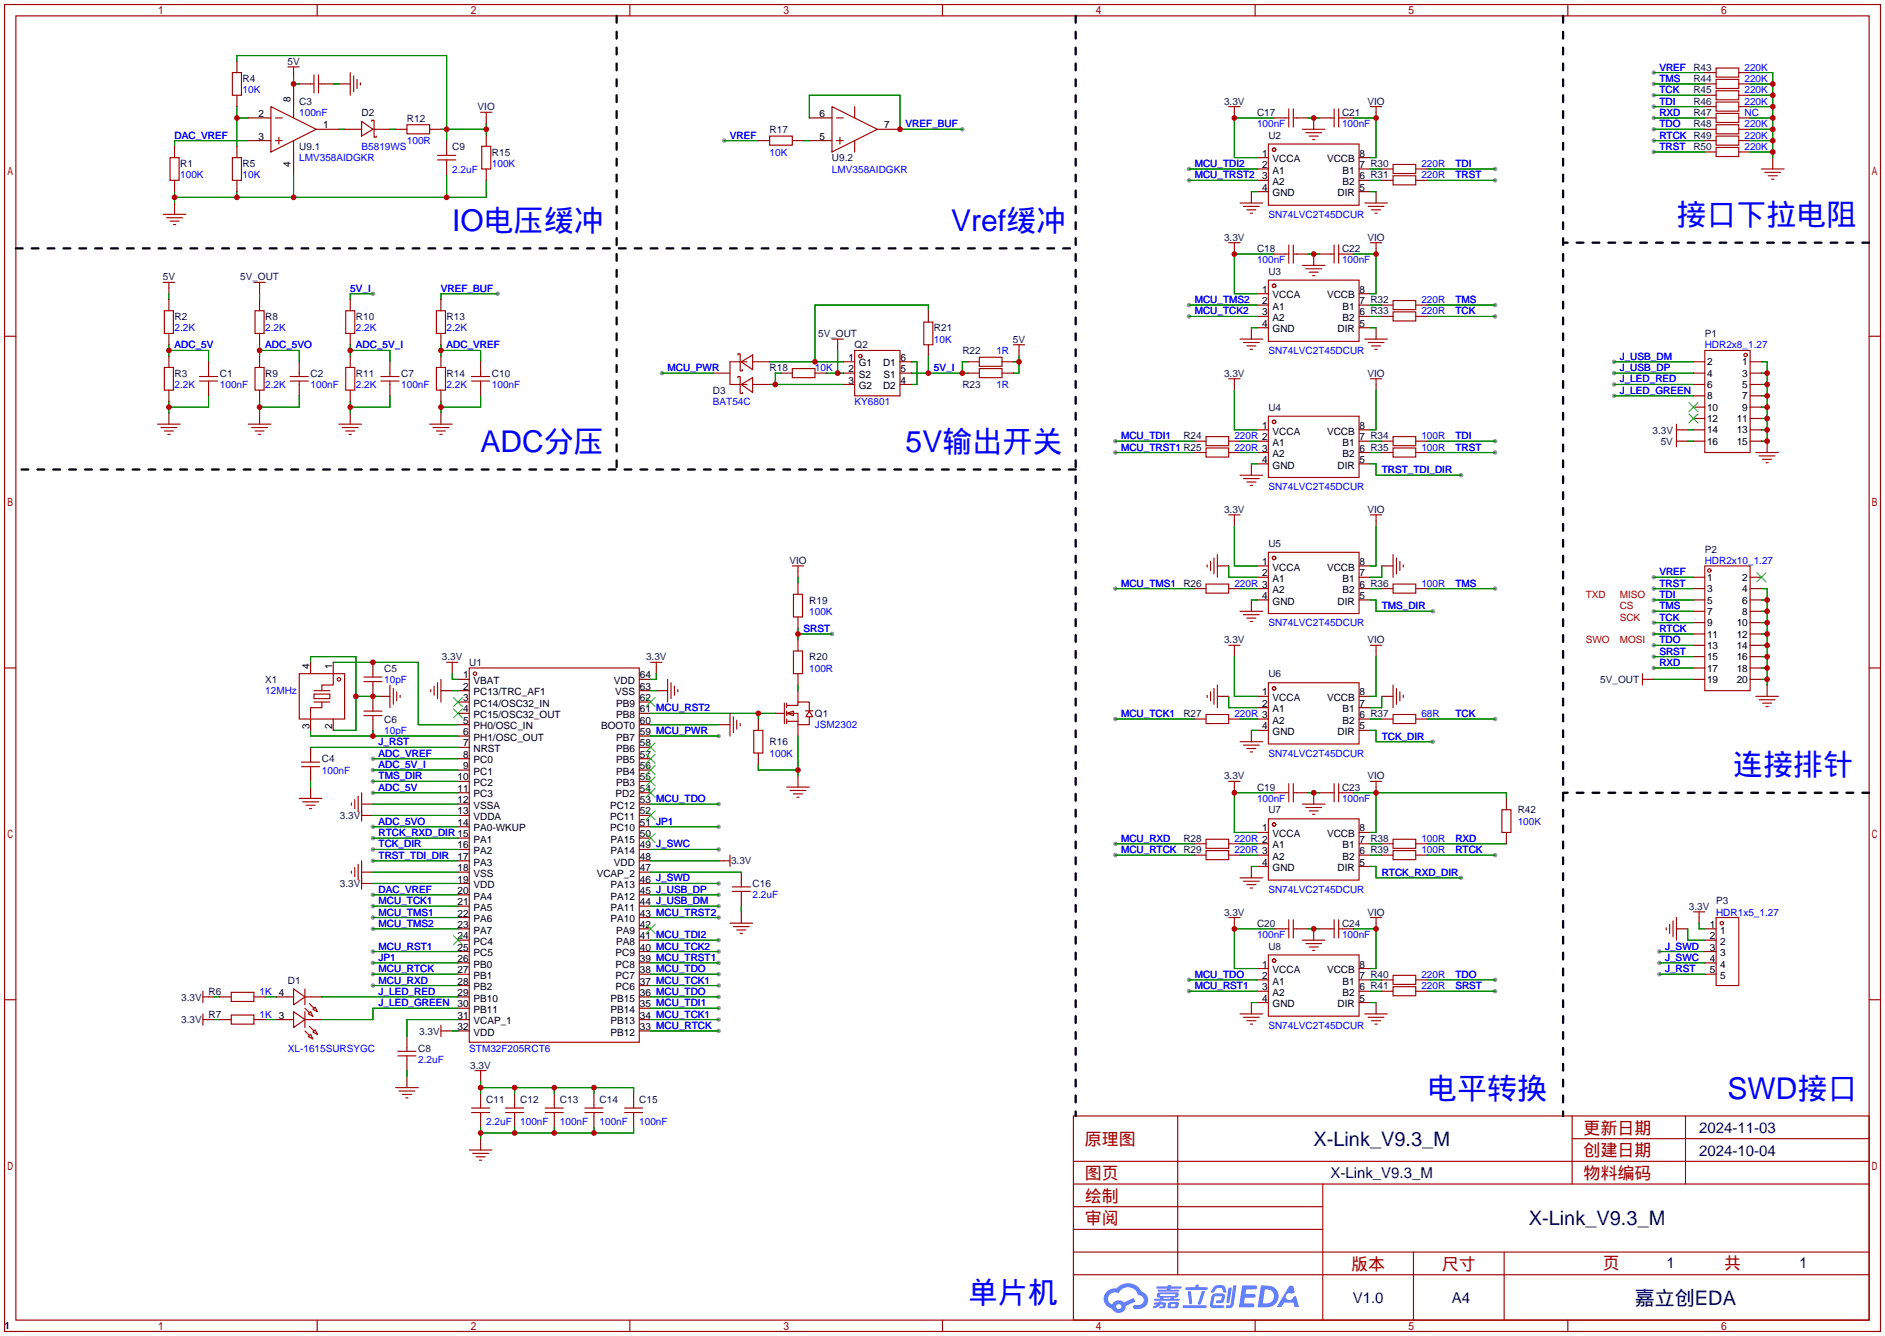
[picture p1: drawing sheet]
<svg xmlns="http://www.w3.org/2000/svg" width="422mm" height="299mm" viewBox="0 0 422 299" stroke-linecap="round" stroke-linejoin="round" font-family="sans-serif">
<defs><g id="words">
<g font-size="6.7" fill="#00f">
<text x="101.3" y="51.7">IO电压缓冲</text>
<text x="213.1" y="51.7">Vref缓冲</text>
<text x="375.7" y="50.5">接口下拉电阻</text>
<text x="107.7" y="101.3">ADC分压</text>
<text x="202.9" y="101.3">5V输出开关</text>
<text x="388.4" y="173.7">连接排针</text>
<text x="319.8" y="246.1">电平转换</text>
<text x="387.1" y="246.1">SWD接口</text>
<text x="216.9" y="291.8">单片机</text>
</g>
<g font-size="4.5" fill="#000080">
<text x="294.3" y="256.7">X-Link_V9.3_M</text>
<text x="342.6" y="274.4">X-Link_V9.3_M</text>
<text x="366.4" y="292.2">嘉立创EDA</text>
</g>
<g font-size="3.8" fill="#a00000">
<text x="243.1" y="256.4">原理图</text>
<text x="354.8" y="253.9">更新日期</text>
<text x="354.8" y="259">创建日期</text>
<text x="243.1" y="269.1">绘制</text>
<text x="243.1" y="264">图页</text>
<text x="354.8" y="264">物料编码</text>
<text x="243.1" y="274.2">审阅</text>
<text x="302.8" y="284.4">版本</text>
<text x="323.1" y="284.4">尺寸</text>
<text x="359.2" y="284.1">页</text>
<text x="386.3" y="284.1">共</text>
</g>
<g font-size="3.4" fill="#000080">
<text x="380.7" y="253.7">2024-11-03</text>
<text x="298.1" y="263.9">X-Link_V9.3_M</text>
<text x="380.7" y="258.8">2024-10-04</text>
<text x="373.5" y="283.9">1</text>
<text x="403.2" y="283.9">1</text>
<text x="303.1" y="291.8">V1.0</text>
<text x="325.3" y="291.8">A4</text>
</g>
<g font-size="2.2" fill="#000080">
<text x="64.4" y="14.5">5V</text>
<text x="379.5" y="15.8">R43</text>
<text x="54.4" y="18.3">R4</text>
<text x="67.1" y="23.4">C3</text>
<text x="274.3" y="23.4">3.3V</text>
<text x="306.4" y="23.4">VIO</text>
<text x="379.5" y="18.3">R44</text>
<text x="379.5" y="20.9">R45</text>
<text x="379.5" y="23.4">R46</text>
<text x="81" y="26">D2</text>
<text x="91.2" y="27.2">R12</text>
<text x="107" y="24.7">VIO</text>
<text x="172.5" y="29.8">R17</text>
<text x="281.7" y="26">C17</text>
<text x="300.7" y="26">C21</text>
<text x="379.5" y="26">R47</text>
<text x="379.5" y="28.5">R48</text>
<text x="67.1" y="33.6">U9.1</text>
<text x="101.3" y="33.6">C9</text>
<text x="110.2" y="34.9">R15</text>
<text x="284.2" y="31">U2</text>
<text x="379.5" y="33.6">R50</text>
<text x="40.4" y="37.4">R1</text>
<text x="54.4" y="37.4">R5</text>
<text x="186.4" y="36.1">U9.2</text>
<text x="274.3" y="53.9">3.3V</text>
<text x="306.4" y="53.9">VIO</text>
<text x="281.7" y="56.4">C18</text>
<text x="300.7" y="56.4">C22</text>
<text x="36.5" y="62.8">5V</text>
<text x="53.8" y="62.8">5V_OUT</text>
<text x="284.2" y="61.5">U3</text>
<text x="39.1" y="71.7">R2</text>
<text x="59.4" y="71.7">R8</text>
<text x="79.8" y="71.7">R10</text>
<text x="100.1" y="71.7">R13</text>
<text x="183.3" y="75.5">5V_OUT</text>
<text x="209.3" y="74.2">R21</text>
<text x="227" y="76.8">5V</text>
<text x="382" y="75.5">P1</text>
<text x="172.5" y="83.1">R18</text>
<text x="191.5" y="78">Q2</text>
<text x="215.6" y="79.3">R22</text>
<text x="39.1" y="84.4">R3</text>
<text x="49.3" y="84.4">C1</text>
<text x="59.4" y="84.4">R9</text>
<text x="69.6" y="84.4">C2</text>
<text x="79.8" y="84.4">R11</text>
<text x="89.9" y="84.4">C7</text>
<text x="100.1" y="84.4">R14</text>
<text x="110.2" y="84.4">C10</text>
<text x="159.8" y="88.2">D3</text>
<text x="215.6" y="86.9">R23</text>
<text x="274.3" y="84.4">3.3V</text>
<text x="306.4" y="84.4">VIO</text>
<text x="284.2" y="92">U4</text>
<text x="265.2" y="98.4">R24</text>
<text x="370.3" y="97.1">3.3V</text>
<text x="372.1" y="99.6">5V</text>
<text x="274.3" y="114.9">3.3V</text>
<text x="306.4" y="114.9">VIO</text>
<text x="284.2" y="122.5">U5</text>
<text x="382" y="123.8">P2</text>
<text x="176.9" y="126.3">VIO</text>
<text x="265.2" y="131.4">R26</text>
<text x="181.4" y="135.2">R19</text>
<text x="99" y="147.9">3.3V</text>
<text x="105.2" y="149.2">U1</text>
<text x="144.8" y="147.9">3.3V</text>
<text x="181.4" y="147.9">R20</text>
<text x="274.3" y="144.1">3.3V</text>
<text x="306.4" y="144.1">VIO</text>
<text x="59.4" y="153">X1</text>
<text x="86.1" y="150.4">C5</text>
<text x="284.2" y="151.7">U6</text>
<text x="358.6" y="153">5V_OUT</text>
<text x="86.1" y="161.9">C6</text>
<text x="182.6" y="160.6">Q1</text>
<text x="265.2" y="160.6">R27</text>
<text x="172.5" y="166.9">R16</text>
<text x="72.1" y="170.7">C4</text>
<text x="274.3" y="174.6">3.3V</text>
<text x="281.7" y="177.1">C19</text>
<text x="300.7" y="177.1">C23</text>
<text x="306.4" y="174.6">VIO</text>
<text x="76.2" y="183.4">3.3V</text>
<text x="284.2" y="182.2">U7</text>
<text x="340.1" y="182.2">R42</text>
<text x="265.2" y="188.5">R28</text>
<text x="163.8" y="193.6">3.3V</text>
<text x="76.2" y="198.7">3.3V</text>
<text x="168.7" y="198.7">C16</text>
<text x="378.4" y="203.8">3.3V</text>
<text x="384.6" y="202.5">P3</text>
<text x="274.3" y="205">3.3V</text>
<text x="281.7" y="207.6">C20</text>
<text x="300.7" y="207.6">C24</text>
<text x="306.4" y="205">VIO</text>
<text x="284.2" y="212.7">U8</text>
<text x="64.5" y="220.3">D1</text>
<text x="40.6" y="224.1">3.3V</text>
<text x="46.7" y="222.8">R6</text>
<text x="46.7" y="227.9">R7</text>
<text x="40.6" y="229.2">3.3V</text>
<text x="94" y="231.7">3.3V</text>
<text x="93.7" y="235.5">C8</text>
<text x="105.4" y="239.3">3.3V</text>
<text x="109" y="246.9">C11</text>
<text x="116.6" y="246.9">C12</text>
<text x="125.5" y="246.9">C13</text>
<text x="134.4" y="246.9">C14</text>
<text x="143.3" y="246.9">C15</text>
<text x="1" y="297.7">1</text>
</g>
<g font-size="2.2" fill="#00f">
<text x="371.9" y="15.8">VREF</text>
<text x="390.9" y="15.8">220K</text>
<text x="54.4" y="20.9">10K</text>
<text x="371.9" y="18.3">TMS</text>
<text x="371.9" y="20.9">TCK</text>
<text x="371.9" y="23.4">TDI</text>
<text x="390.9" y="18.3">220K</text>
<text x="390.9" y="20.9">220K</text>
<text x="390.9" y="23.4">220K</text>
<text x="67.1" y="26">100nF</text>
<text x="202.9" y="28.5">VREF_BUF</text>
<text x="281.7" y="28.5">100nF</text>
<text x="300.7" y="28.5">100nF</text>
<text x="371.9" y="26">RXD</text>
<text x="371.9" y="28.5">TDO</text>
<text x="390.9" y="26">NC</text>
<text x="390.9" y="28.5">220K</text>
<text x="39.1" y="31">DAC_VREF</text>
<text x="81" y="33.6">B5819WS</text>
<text x="91.2" y="32.3">100R</text>
<text x="163.6" y="31">VREF</text>
<text x="172.5" y="34.9">10K</text>
<text x="371.9" y="31">RTCK R49</text>
<text x="371.9" y="33.6">TRST</text>
<text x="390.9" y="31">220K</text>
<text x="390.9" y="33.6">220K</text>
<text x="40.4" y="39.9">100K</text>
<text x="54.4" y="39.9">10K</text>
<text x="67.1" y="36.1">LMV358AIDGKR</text>
<text x="101.3" y="38.7">2.2uF</text>
<text x="110.2" y="37.4">100K</text>
<text x="186.4" y="38.7">LMV358AIDGKR</text>
<text x="267.7" y="37.4">MCU_TDI2</text>
<text x="267.7" y="39.9">MCU_TRST2</text>
<text x="318.5" y="39.9">220R</text>
<text x="318.5" y="37.4">220R</text>
<text x="326.1" y="37.4">TDI</text>
<text x="326.1" y="39.9">TRST</text>
<text x="284.2" y="48.8">SN74LVC2T45DCUR</text>
<text x="281.7" y="59">100nF</text>
<text x="300.7" y="59">100nF</text>
<text x="78.5" y="65.3">5V_I</text>
<text x="98.8" y="65.3">VREF_BUF</text>
<text x="267.7" y="67.9">MCU_TMS2</text>
<text x="267.7" y="70.4">MCU_TCK2</text>
<text x="318.5" y="70.4">220R</text>
<text x="318.5" y="67.9">220R</text>
<text x="326.1" y="67.9">TMS</text>
<text x="326.1" y="70.4">TCK</text>
<text x="39.1" y="74.2">2.2K</text>
<text x="59.4" y="74.2">2.2K</text>
<text x="79.8" y="74.2">2.2K</text>
<text x="100.1" y="74.2">2.2K</text>
<text x="209.3" y="76.8">10K</text>
<text x="39.1" y="78">ADC_5V</text>
<text x="59.4" y="78">ADC_5VO</text>
<text x="79.8" y="78">ADC_5V_I</text>
<text x="100.1" y="78">ADC_VREF</text>
<text x="149.6" y="83.1">MCU_PWR</text>
<text x="182.6" y="83.1">10K</text>
<text x="209.3" y="83.1">5V_I</text>
<text x="223.3" y="79.3">1R</text>
<text x="284.2" y="79.3">SN74LVC2T45DCUR</text>
<text x="363" y="80.6">J_USB_DM</text>
<text x="363" y="83.1">J_USB_DP</text>
<text x="382" y="78">HDR2x8_1.27</text>
<text x="39.1" y="86.9">2.2K</text>
<text x="49.3" y="86.9">100nF</text>
<text x="59.4" y="86.9">2.2K</text>
<text x="69.6" y="86.9">100nF</text>
<text x="79.8" y="86.9">2.2K</text>
<text x="89.9" y="86.9">100nF</text>
<text x="100.1" y="86.9">2.2K</text>
<text x="110.2" y="86.9">100nF</text>
<text x="223.3" y="86.9">1R</text>
<text x="363" y="85.7">J_LED_RED</text>
<text x="363" y="88.2">J_LED_GREEN</text>
<text x="159.8" y="90.7">BAT54C</text>
<text x="191.5" y="90.7">KY6801</text>
<text x="251.2" y="98.4">MCU_TDI1</text>
<text x="251.2" y="100.9">MCU_TRST1 R25</text>
<text x="276.6" y="98.4">220R 2</text>
<text x="276.6" y="100.9">220R 3</text>
<text x="318.5" y="100.9">100R</text>
<text x="318.5" y="98.4">100R</text>
<text x="326.1" y="98.4">TDI</text>
<text x="326.1" y="100.9">TRST</text>
<text x="309.6" y="106">TRST_TDI_DIR</text>
<text x="284.2" y="109.8">SN74LVC2T45DCUR</text>
<text x="251.2" y="131.4">MCU_TMS1</text>
<text x="276.6" y="131.4">220R 3</text>
<text x="318.5" y="131.4">100R</text>
<text x="326.1" y="131.4">TMS</text>
<text x="371.9" y="128.8">VREF</text>
<text x="371.9" y="131.4">TRST</text>
<text x="382" y="126.3">HDR2x10_1.27</text>
<text x="181.4" y="137.7">100K</text>
<text x="309.6" y="136.5">TMS_DIR</text>
<text x="371.9" y="133.9">TDI</text>
<text x="371.9" y="136.5">TMS</text>
<text x="180.1" y="141.5">SRST</text>
<text x="284.2" y="140.3">SN74LVC2T45DCUR</text>
<text x="371.9" y="139">TCK</text>
<text x="371.9" y="141.5">RTCK</text>
<text x="371.9" y="144.1">TDO</text>
<text x="371.9" y="146.6">SRST</text>
<text x="371.9" y="149.2">RXD</text>
<text x="59.4" y="155.5">12MHz</text>
<text x="86.1" y="153">10pF</text>
<text x="181.4" y="150.4">100R</text>
<text x="251.2" y="160.6">MCU_TCK1</text>
<text x="276.6" y="160.6">220R 3</text>
<text x="318.5" y="160.6">68R</text>
<text x="326.1" y="160.6">TCK</text>
<text x="84.8" y="166.9">J_RST</text>
<text x="86.1" y="164.4">10pF</text>
<text x="182.6" y="163.1">JSM2302</text>
<text x="309.6" y="165.7">TCK_DIR</text>
<text x="72.1" y="173.3">100nF</text>
<text x="84.8" y="172">ADC_5V_I</text>
<text x="84.8" y="169.5">ADC_VREF</text>
<text x="172.5" y="169.5">100K</text>
<text x="284.2" y="169.5">SN74LVC2T45DCUR</text>
<text x="84.8" y="177.1">ADC_5V</text>
<text x="84.8" y="174.6">TMS_DIR</text>
<text x="281.7" y="179.6">100nF</text>
<text x="300.7" y="179.6">100nF</text>
<text x="84.8" y="184.7">ADC_5VO</text>
<text x="340.1" y="184.7">100K</text>
<text x="84.8" y="189.8">TCK_DIR</text>
<text x="84.8" y="187.3">RTCK_RXD_DIR 15</text>
<text x="251.2" y="188.5">MCU_RXD</text>
<text x="251.2" y="191.1">MCU_RTCK R29</text>
<text x="276.6" y="188.5">220R 2</text>
<text x="276.6" y="191.1">220R 3</text>
<text x="318.5" y="191.1">100R</text>
<text x="318.5" y="188.5">100R</text>
<text x="326.1" y="188.5">RXD</text>
<text x="326.1" y="191.1">RTCK</text>
<text x="84.8" y="192.3">TRST_TDI_DIR</text>
<text x="309.6" y="196.1">RTCK_RXD_DIR</text>
<text x="84.8" y="202.5">MCU_TCK1</text>
<text x="84.8" y="200">DAC_VREF</text>
<text x="168.7" y="201.2">2.2uF</text>
<text x="284.2" y="200">SN74LVC2T45DCUR</text>
<text x="84.8" y="207.6">MCU_TMS2</text>
<text x="84.8" y="205">MCU_TMS1</text>
<text x="384.6" y="205">HDR1x5_1.27</text>
<text x="84.8" y="215.2">JP1</text>
<text x="84.8" y="212.7">MCU_RST1</text>
<text x="281.7" y="210.1">100nF</text>
<text x="300.7" y="210.1">100nF</text>
<text x="373.1" y="212.7">J_SWD</text>
<text x="373.1" y="215.2">J_SWC</text>
<text x="84.8" y="220.3">MCU_RXD</text>
<text x="84.8" y="217.7">MCU_RTCK</text>
<text x="267.7" y="219">MCU_TDO</text>
<text x="267.7" y="221.5">MCU_RST1</text>
<text x="318.5" y="221.5">220R</text>
<text x="318.5" y="219">220R</text>
<text x="326.1" y="219">TDO</text>
<text x="326.1" y="221.5">SRST</text>
<text x="373.1" y="217.7">J_RST</text>
<text x="58.2" y="222.8">1K</text>
<text x="58.2" y="227.9">1K</text>
<text x="84.8" y="225.4">J_LED_GREEN</text>
<text x="84.8" y="222.8">J_LED_RED</text>
<text x="284.2" y="230.4">SN74LVC2T45DCUR</text>
<text x="64.5" y="235.5">XL-1615SURSYGC</text>
<text x="93.7" y="238.1">2.2uF</text>
<text x="105.2" y="235.5">STM32F205RCT6</text>
<text x="109" y="252">2.2uF</text>
<text x="116.6" y="252">100nF</text>
<text x="125.5" y="252">100nF</text>
<text x="134.4" y="252">100nF</text>
<text x="143.3" y="252">100nF</text>
</g>
<g font-size="2.2">
<text x="65.1" y="22.8" transform="rotate(-90 65.1 22.8)">8</text>
<text x="57.9" y="26.2">2</text>
<text x="72.4" y="28.7">1</text>
<text x="183.7" y="26.2">6</text>
<text x="198.1" y="28.7">7</text>
<text x="57.9" y="31.3">3</text>
<text x="183.7" y="31.3">5</text>
<text x="282.9" y="35.1">1</text>
<text x="304.7" y="35.1">8</text>
<text x="65.1" y="37.3" transform="rotate(-90 65.1 37.3)">4</text>
<text x="282.9" y="37.6">2</text>
<text x="282.9" y="40.2">3</text>
<text x="285.2" y="36.4">VCCA</text>
<text x="285.2" y="38.9">A1</text>
<text x="285.2" y="41.4">A2</text>
<text x="297.4" y="36.4">VCCB</text>
<text x="300.9" y="41.4">B2</text>
<text x="300.9" y="38.9">B1</text>
<text x="304.7" y="40.2">6 R31</text>
<text x="304.7" y="37.6">7 R30</text>
<text x="282.9" y="42.7">4</text>
<text x="285.2" y="44">GND</text>
<text x="299.7" y="44">DIR</text>
<text x="304.7" y="42.7">5</text>
<text x="282.9" y="65.6">1</text>
<text x="304.7" y="65.6">8</text>
<text x="282.9" y="68.1">2</text>
<text x="282.9" y="70.7">3</text>
<text x="285.2" y="66.8">VCCA</text>
<text x="285.2" y="69.4">A1</text>
<text x="285.2" y="71.9">A2</text>
<text x="297.4" y="66.8">VCCB</text>
<text x="300.9" y="71.9">B2</text>
<text x="300.9" y="69.4">B1</text>
<text x="304.7" y="70.7">6 R33</text>
<text x="304.7" y="68.1">7 R32</text>
<text x="282.9" y="73.2">4</text>
<text x="285.2" y="74.5">GND</text>
<text x="299.7" y="74.5">DIR</text>
<text x="304.7" y="73.2">5</text>
<text x="190.1" y="80.8">1</text>
<text x="190.1" y="83.4">2</text>
<text x="192.5" y="82.1">G1</text>
<text x="197.9" y="82.1">D1</text>
<text x="201.8" y="83.4">5</text>
<text x="201.8" y="80.8">6</text>
<text x="382.5" y="81.8">2</text>
<text x="390.4" y="81.8">1</text>
<text x="190.1" y="85.9">3</text>
<text x="192.5" y="84.6">S2</text>
<text x="192.5" y="87.2">G2</text>
<text x="197.9" y="87.2">D2</text>
<text x="198" y="84.6">S1</text>
<text x="201.8" y="85.9">4</text>
<text x="382.5" y="84.4">4</text>
<text x="382.5" y="86.9">6</text>
<text x="382.5" y="89.4">8</text>
<text x="390.4" y="84.4">3</text>
<text x="390.4" y="86.9">5</text>
<text x="390.4" y="89.4">7</text>
<text x="382.5" y="92">10</text>
<text x="382.5" y="94.5">12</text>
<text x="389.2" y="94.5">11</text>
<text x="390.4" y="92">9</text>
<text x="282.9" y="96.1">1</text>
<text x="285.2" y="97.3">VCCA</text>
<text x="285.2" y="99.9">A1</text>
<text x="297.4" y="97.3">VCCB</text>
<text x="300.9" y="99.9">B1</text>
<text x="304.7" y="101.1">6 R35</text>
<text x="304.7" y="98.6">7 R34</text>
<text x="304.7" y="96.1">8</text>
<text x="382.5" y="97.1">14</text>
<text x="382.5" y="99.6">16</text>
<text x="389.2" y="97.1">13</text>
<text x="389.2" y="99.6">15</text>
<text x="282.9" y="103.7">4</text>
<text x="285.2" y="102.4">A2</text>
<text x="285.2" y="104.9">GND</text>
<text x="299.7" y="104.9">DIR</text>
<text x="300.9" y="102.4">B2</text>
<text x="304.7" y="103.7">5</text>
<text x="282.9" y="126.5">1</text>
<text x="282.9" y="129.1">2</text>
<text x="285.2" y="127.8">VCCA</text>
<text x="285.2" y="130.3">A1</text>
<text x="297.4" y="127.8">VCCB</text>
<text x="300.9" y="130.3">B1</text>
<text x="304.7" y="131.6">6 R36</text>
<text x="304.7" y="129.1">7</text>
<text x="304.7" y="126.5">8</text>
<text x="382.5" y="130.1">1</text>
<text x="390.4" y="130.1">2</text>
<text x="282.9" y="134.2">4</text>
<text x="285.2" y="132.9">A2</text>
<text x="285.2" y="135.4">GND</text>
<text x="299.7" y="135.4">DIR</text>
<text x="300.9" y="132.9">B2</text>
<text x="304.7" y="134.2">5</text>
<text x="382.5" y="132.6">3</text>
<text x="382.5" y="135.2">5</text>
<text x="382.5" y="137.7">7</text>
<text x="390.4" y="132.6">4</text>
<text x="390.4" y="135.2">6</text>
<text x="390.4" y="137.7">8</text>
<text x="382.5" y="140.2">9</text>
<text x="382.5" y="142.8">11</text>
<text x="389.2" y="140.2">10</text>
<text x="389.2" y="142.8">12</text>
<text x="69.4" y="149.9" transform="rotate(-90 69.4 149.9)">4</text>
<text x="74.5" y="149.9" transform="rotate(-90 74.5 149.9)">1</text>
<text x="382.5" y="145.3">13</text>
<text x="382.5" y="147.9">15</text>
<text x="389.2" y="145.3">14</text>
<text x="389.2" y="147.9">16</text>
<text x="103.8" y="151.9">1</text>
<text x="103.8" y="154.5">2</text>
<text x="106.1" y="153.2">VBAT</text>
<text x="106.1" y="155.7">PC13/TRC_AF1</text>
<text x="137.6" y="153.2">VDD</text>
<text x="137.8" y="155.7">VSS</text>
<text x="143.4" y="154.5">63</text>
<text x="143.4" y="151.9">64</text>
<text x="282.9" y="155.7">1</text>
<text x="304.7" y="155.7">8</text>
<text x="382.5" y="150.4">17</text>
<text x="382.5" y="152.9">19</text>
<text x="389.2" y="150.4">18</text>
<text x="389.2" y="152.9">20</text>
<text x="103.8" y="157">3</text>
<text x="103.8" y="159.6">4</text>
<text x="106.1" y="158.3">PC14/OSC32_IN</text>
<text x="106.1" y="160.8">PC15/OSC32_OUT</text>
<text x="138.1" y="160.8">PB8</text>
<text x="138.1" y="158.3">PB9</text>
<text x="143.4" y="159.6">61 MCU_RST2</text>
<text x="143.4" y="157">62</text>
<text x="282.9" y="158.3">2</text>
<text x="285.2" y="157">VCCA</text>
<text x="285.2" y="159.6">A1</text>
<text x="297.4" y="157">VCCB</text>
<text x="300.9" y="159.6">B1</text>
<text x="304.7" y="160.8">6 R37</text>
<text x="304.7" y="158.3">7</text>
<text x="69.4" y="163.3" transform="rotate(-90 69.4 163.3)">3</text>
<text x="74.5" y="163.3" transform="rotate(-90 74.5 163.3)">2</text>
<text x="103.8" y="162.1">5</text>
<text x="103.8" y="164.6">6</text>
<text x="103.8" y="167.2">7</text>
<text x="106.1" y="163.4">PH0/OSC_IN</text>
<text x="106.1" y="165.9">PH1/OSC_OUT</text>
<text x="134.7" y="163.4">BOOT0</text>
<text x="138.1" y="165.9">PB7</text>
<text x="143.4" y="167.2">58</text>
<text x="143.4" y="164.6">59 MCU_PWR</text>
<text x="143.4" y="162.1">60</text>
<text x="282.9" y="163.4">4</text>
<text x="285.2" y="162.1">A2</text>
<text x="285.2" y="164.6">GND</text>
<text x="299.7" y="164.6">DIR</text>
<text x="300.9" y="162.1">B2</text>
<text x="304.7" y="163.4">5</text>
<text x="103.8" y="169.7">8</text>
<text x="103.8" y="172.3">9</text>
<text x="106.1" y="168.4">NRST</text>
<text x="106.1" y="171">PC0</text>
<text x="106.1" y="173.5">PC1</text>
<text x="138.1" y="173.5">PB4</text>
<text x="138.1" y="171">PB5</text>
<text x="138.1" y="168.4">PB6</text>
<text x="143.4" y="172.3">56</text>
<text x="143.4" y="169.7">57</text>
<text x="102.5" y="174.8">10</text>
<text x="102.5" y="177.3">11</text>
<text x="102.5" y="179.9">12</text>
<text x="106.1" y="176.1">PC2</text>
<text x="106.1" y="178.6">PC3</text>
<text x="138" y="178.6">PD2</text>
<text x="138.1" y="176.1">PB3</text>
<text x="143.4" y="179.9">53 MCU_TDO</text>
<text x="143.4" y="177.3">54</text>
<text x="143.4" y="174.8">55</text>
<text x="102.5" y="182.4">13</text>
<text x="102.5" y="185">14</text>
<text x="106.1" y="181.1">VSSA</text>
<text x="106.1" y="183.7">VDDA</text>
<text x="136.7" y="183.7">PC11</text>
<text x="136.7" y="181.1">PC12</text>
<text x="143.4" y="185">51 JP1</text>
<text x="143.4" y="182.4">52</text>
<text x="102.5" y="190">16</text>
<text x="106.1" y="186.2">PA0-WKUP</text>
<text x="106.1" y="188.8">PA1</text>
<text x="106.1" y="191.3">PA2</text>
<text x="136.7" y="186.2">PC10</text>
<text x="136.8" y="191.3">PA14</text>
<text x="136.8" y="188.8">PA15</text>
<text x="143.4" y="190">49 J_SWC</text>
<text x="143.4" y="187.5">50</text>
<text x="282.9" y="186.2">1</text>
<text x="285.2" y="187.5">VCCA</text>
<text x="285.2" y="190">A1</text>
<text x="297.4" y="187.5">VCCB</text>
<text x="300.9" y="190">B1</text>
<text x="304.7" y="191.3">6 R39</text>
<text x="304.7" y="188.8">7 R38</text>
<text x="304.7" y="186.2">8</text>
<text x="102.5" y="192.6">17</text>
<text x="102.5" y="195.1">18</text>
<text x="102.5" y="197.7">19</text>
<text x="106.1" y="193.8">PA3</text>
<text x="106.1" y="196.4">VSS</text>
<text x="133.7" y="196.4">VCAP_2</text>
<text x="137.6" y="193.8">VDD</text>
<text x="143.4" y="197.7">46 J_SWD</text>
<text x="143.4" y="195.1">47</text>
<text x="143.4" y="192.6">48</text>
<text x="282.9" y="193.8">4</text>
<text x="285.2" y="192.6">A2</text>
<text x="285.2" y="195.1">GND</text>
<text x="299.7" y="195.1">DIR</text>
<text x="300.9" y="192.6">B2</text>
<text x="304.7" y="193.8">5</text>
<text x="102.5" y="200.2">20</text>
<text x="102.5" y="202.7">21</text>
<text x="106.1" y="198.9">VDD</text>
<text x="106.1" y="201.5">PA4</text>
<text x="136.8" y="201.5">PA12</text>
<text x="136.8" y="198.9">PA13</text>
<text x="143.4" y="202.7">44 J_USB_DM</text>
<text x="143.4" y="200.2">45 J_USB_DP</text>
<text x="102.5" y="205.3">22</text>
<text x="102.5" y="207.8">23</text>
<text x="106.1" y="204">PA5</text>
<text x="106.1" y="206.5">PA6</text>
<text x="106.1" y="209.1">PA7</text>
<text x="136.8" y="206.5">PA10</text>
<text x="136.8" y="204">PA11</text>
<text x="138.1" y="209.1">PA9</text>
<text x="143.4" y="207.8">42</text>
<text x="143.4" y="205.3">43 MCU_TRST2</text>
<text x="383.2" y="207.8">1</text>
<text x="385.5" y="209.1">1</text>
<text x="102.5" y="210.4">24</text>
<text x="102.5" y="212.9">25</text>
<text x="102.5" y="215.4">26</text>
<text x="106.1" y="211.6">PC4</text>
<text x="106.1" y="214.2">PC5</text>
<text x="138" y="214.2">PC9</text>
<text x="138.1" y="211.6">PA8</text>
<text x="143.4" y="215.4">39 MCU_TRST1</text>
<text x="143.4" y="212.9">40 MCU_TCK2</text>
<text x="143.4" y="210.4">41 MCU_TDI2</text>
<text x="383.2" y="210.4">2</text>
<text x="383.2" y="212.9">3</text>
<text x="383.2" y="215.4">4</text>
<text x="385.5" y="211.6">2</text>
<text x="385.5" y="214.2">3</text>
<text x="102.5" y="218">27</text>
<text x="102.5" y="220.5">28</text>
<text x="106.1" y="216.7">PB0</text>
<text x="106.1" y="219.2">PB1</text>
<text x="106.1" y="221.8">PB2</text>
<text x="138" y="221.8">PC6</text>
<text x="138" y="219.2">PC7</text>
<text x="138" y="216.7">PC8</text>
<text x="143.4" y="220.5">37 MCU_TCK1</text>
<text x="143.4" y="218">38 MCU_TDO</text>
<text x="282.9" y="216.7">1</text>
<text x="282.9" y="219.2">2</text>
<text x="282.9" y="221.8">3</text>
<text x="285.2" y="218">VCCA</text>
<text x="285.2" y="220.5">A1</text>
<text x="297.4" y="218">VCCB</text>
<text x="300.9" y="220.5">B1</text>
<text x="304.7" y="221.8">6 R41</text>
<text x="304.7" y="219.2">7 R40</text>
<text x="304.7" y="216.7">8</text>
<text x="383.2" y="218">5</text>
<text x="385.5" y="216.7">4</text>
<text x="385.5" y="219.2">5</text>
<text x="62.5" y="223.1">4</text>
<text x="102.5" y="223.1">29</text>
<text x="102.5" y="225.6">30</text>
<text x="106.1" y="224.3">PB10</text>
<text x="106.1" y="226.9">PB11</text>
<text x="136.8" y="226.9">PB14</text>
<text x="136.8" y="224.3">PB15</text>
<text x="143.4" y="225.6">35 MCU_TDI1</text>
<text x="143.4" y="223.1">36 MCU_TDO</text>
<text x="282.9" y="224.3">4</text>
<text x="285.2" y="223.1">A2</text>
<text x="285.2" y="225.6">GND</text>
<text x="299.7" y="225.6">DIR</text>
<text x="300.9" y="223.1">B2</text>
<text x="304.7" y="224.3">5</text>
<text x="62.5" y="228.1">3</text>
<text x="102.5" y="228.1">31</text>
<text x="102.5" y="230.7">32</text>
<text x="106.1" y="229.4">VCAP_1</text>
<text x="106.1" y="231.9">VDD</text>
<text x="136.8" y="231.9">PB12</text>
<text x="136.8" y="229.4">PB13</text>
<text x="143.4" y="230.7">33 MCU_RTCK</text>
<text x="143.4" y="228.1">34 MCU_TCK1</text>
</g>
<g font-size="2.2" fill="#900">
<text x="355.3" y="133.9">TXD</text>
<text x="363" y="136.5">CS</text>
<text x="363" y="133.9">MISO</text>
<text x="363" y="139">SCK</text>
<text x="355.3" y="144.1">SWO</text>
<text x="363" y="144.1">MOSI</text>
</g>
</g></defs>
<g fill="#999">
<circle cx="335" cy="37.8" r=".51"/>
<circle cx="335" cy="40.4" r=".51"/>
<circle cx="266.4" cy="37.8" r=".51"/>
<circle cx="266.4" cy="40.4" r=".51"/>
<circle cx="335" cy="68.3" r=".51"/>
<circle cx="335" cy="70.9" r=".51"/>
<circle cx="266.4" cy="68.3" r=".51"/>
<circle cx="266.4" cy="70.9" r=".51"/>
<circle cx="335" cy="98.8" r=".51"/>
<circle cx="335" cy="101.3" r=".51"/>
<circle cx="327.4" cy="106.4" r=".51"/>
<circle cx="335" cy="131.8" r=".51"/>
<circle cx="321.1" cy="136.9" r=".51"/>
<circle cx="249.9" cy="98.8" r=".51"/>
<circle cx="249.9" cy="101.3" r=".51"/>
<circle cx="249.9" cy="131.8" r=".51"/>
<circle cx="335" cy="161" r=".51"/>
<circle cx="321.1" cy="166.1" r=".51"/>
<circle cx="249.9" cy="161" r=".51"/>
<circle cx="327.4" cy="196.6" r=".51"/>
<circle cx="249.9" cy="189" r=".51"/>
<circle cx="249.9" cy="191.5" r=".51"/>
<circle cx="335" cy="219.5" r=".51"/>
<circle cx="335" cy="222" r=".51"/>
<circle cx="266.4" cy="219.5" r=".51"/>
<circle cx="266.4" cy="222" r=".51"/>
<circle cx="161" cy="230.9" r=".51"/>
<circle cx="161" cy="228.3" r=".51"/>
<circle cx="161" cy="225.8" r=".51"/>
<circle cx="161" cy="223.3" r=".51"/>
<circle cx="161" cy="220.7" r=".51"/>
<circle cx="161" cy="218.2" r=".51"/>
<circle cx="161" cy="215.6" r=".51"/>
<circle cx="161" cy="213.1" r=".51"/>
<circle cx="161" cy="205.5" r=".51"/>
<circle cx="161" cy="202.9" r=".51"/>
<circle cx="161" cy="200.4" r=".51"/>
<circle cx="161" cy="197.9" r=".51"/>
<circle cx="161" cy="164.8" r=".51"/>
<circle cx="161" cy="180.1" r=".51"/>
<circle cx="161" cy="185.2" r=".51"/>
<circle cx="161" cy="190.2" r=".51"/>
<circle cx="161" cy="210.6" r=".51"/>
<circle cx="83.6" cy="220.7" r=".51"/>
<circle cx="83.6" cy="218.2" r=".51"/>
<circle cx="83.6" cy="215.6" r=".51"/>
<circle cx="83.6" cy="208" r=".51"/>
<circle cx="83.6" cy="205.5" r=".51"/>
<circle cx="83.6" cy="202.9" r=".51"/>
<circle cx="83.6" cy="200.4" r=".51"/>
<circle cx="83.6" cy="192.8" r=".51"/>
<circle cx="83.6" cy="190.2" r=".51"/>
<circle cx="83.6" cy="187.7" r=".51"/>
<circle cx="83.6" cy="185.2" r=".51"/>
<circle cx="83.6" cy="177.5" r=".51"/>
<circle cx="83.6" cy="175" r=".51"/>
<circle cx="83.6" cy="172.5" r=".51"/>
<circle cx="83.6" cy="169.9" r=".51"/>
<circle cx="83.6" cy="213.1" r=".51"/>
<circle cx="162.3" cy="31.5" r=".51"/>
<circle cx="215.6" cy="29" r=".51"/>
<circle cx="83.6" cy="65.8" r=".51"/>
<circle cx="111.5" cy="65.8" r=".51"/>
<circle cx="148.3" cy="83.6" r=".51"/>
<circle cx="186.4" cy="142" r=".51"/>
<circle cx="370.6" cy="16.3" r=".51"/>
<circle cx="370.6" cy="18.8" r=".51"/>
<circle cx="370.6" cy="21.3" r=".51"/>
<circle cx="370.6" cy="23.9" r=".51"/>
<circle cx="370.6" cy="26.4" r=".51"/>
<circle cx="370.6" cy="29" r=".51"/>
<circle cx="370.6" cy="31.5" r=".51"/>
<circle cx="370.6" cy="34" r=".51"/>
<circle cx="335" cy="191.5" r=".51"/>
<circle cx="371.9" cy="213.1" r=".51"/>
<circle cx="371.9" cy="215.6" r=".51"/>
<circle cx="371.9" cy="218.2" r=".51"/>
<circle cx="370.6" cy="129.3" r=".51"/>
<circle cx="370.6" cy="131.8" r=".51"/>
<circle cx="370.6" cy="134.4" r=".51"/>
<circle cx="370.6" cy="136.9" r=".51"/>
<circle cx="370.6" cy="139.4" r=".51"/>
<circle cx="370.6" cy="142" r=".51"/>
<circle cx="370.6" cy="144.5" r=".51"/>
<circle cx="370.6" cy="147.1" r=".51"/>
<circle cx="370.6" cy="149.6" r=".51"/>
<circle cx="361.7" cy="86.1" r=".51"/>
<circle cx="361.7" cy="88.6" r=".51"/>
<circle cx="361.7" cy="81" r=".51"/>
<circle cx="361.7" cy="83.6" r=".51"/>
</g>
<g fill="none" stroke="#a10000" stroke-width=".25">
<path d="M1 1h420.4v297.2h-420.4zM3.6 3.6h415.2v292.1h-415.2zM71.1 1v2.6M141.1 1v2.6M211.2 1v2.6M281.3 1v2.6M351.3 1v2.6M1 75.3h2.6M418.8 75.3h2.6M1 149.6h2.6M418.8 149.6h2.6M1 223.9h2.6"/>
<path d="M418.8 223.9h2.6M240.5 249.9h178.3v45.8h-178.3zM263.9 249.9v35.6M352.3 249.9v15.3M352.3 255h66.5M377.7 249.9v15.3M240.5 270.3h55.9M240.5 265.2h178.3M240.5 275.3h55.9M240.5 260.1h178.3M296.4 265.2v30.5M71.1 295.7v2.5"/>
<path d="M141.1 295.7v2.5M211.2 295.7v2.5M240.5 285.5h178.3M240.5 280.4h178.3M281.3 295.7v2.5M316.7 280.4v15.3M337.1 280.4v15.3M351.3 295.7v2.5"/>
</g>
<g fill="#5487ff">
<path d="M278.4 287.9h2.6a.48 .48 0 0 1 .7 .4 .48 .48 0 0 1-.7 .5h-1.8l-.1 1h1.9a.43 .43 0 0 1 .4 .5 .43 .43 0 0 1-.5 .3h-1.9l-.2 1.3h1.6a.45 .45 0 0 1 .6 .2 .45 .45 0 0 1-.1 .6l-3.3 .1z"/>
<path d="M288.9 288h.9l.4 1.4-.8 .4a.84 .84 0 0 0-1.2 .2 .84 .84 0 0 0 .3 1.2 .84 .84 0 0 0 1.2-.4l.1-.3 .6-.3 .7 2.5h-1l-.3-1h-2l-.6 1h-1.1z"/>
<path d="M275.3 288.4h.7l-.5 3.2a.36 .36 0 0 1-.3 .3 .36 .36 0 0 1-.4-.4z"/>
<path d="M276.4 287.9h.7l-.6 4.3a1.13 1.13 0 0 1-1.8 .6l.2-.4 .7-.1 .2-.2z"/>
<path d="M272.1 288.2l.6-.4h1a.77 .77 0 0 1 .8 .6l.3 .9-.1 .2h-.6l-.2-.9-.3-.1h-.9l-.7 1-.7-.1z"/>
<path d="M271.6 290l.6-.3h1.7a.81 .81 0 0 1 .6 .5 .81 .81 0 0 1-.1 .9 .81 .81 0 0 1-.9 .8h-.7a.32 .32 0 0 1-.3-.4 .32 .32 0 0 1 .4-.3h.7l.2-.9-1.6 .1-.4 1.9h2.2a.32 .32 0 0 1 .3 .4 .32 .32 0 0 1-.4 .3l-2.2-.1-.5-.3-.1-.5z"/>
<path d="M265.1 292.3h5a.33 .33 0 0 1 .3 .4 .33 .33 0 0 1-.4 .3h-4.8l-.2-.2z"/>
<path d="M269.3 289.1h.8l-.7 2a.98 .98 0 0 1-.7 1.1l-.3-.3z"/>
<path d="M266.2 289.2h.7l.3 2.6a.34 .34 0 0 1-.3 .3 .34 .34 0 0 1-.4-.2z"/>
<path d="M265.7 288.3h2.1l.3-.6h.5l-.1 .6h1.8a.32 .32 0 0 1 .4 .3 .32 .32 0 0 1-.4 .3h-4.5l-.2-.1z"/>
<path d="M258.7 291.7h.9l.1-.2h.6v.2h.8l.2 .2-.2 .9-1.3 .2v-.4h.7l.1-.4a.68 .68 0 0 0-1 .4l-1.1 .4-.2-.4 1-.4h-.7z"/>
<path d="M259.2 288.1h2.4l.1-.3h.7v.3h2.1l.3 .3-.3 .2h-2.2v.3h1.8l.2 .2-.2 .2h-4.6v-.4h2v-.3h-2.2l-.2-.1z"/>
<path d="M282.6 287.9l-.8 4.9h1.7a2.5 2.5 0 0 0 3-2.5 2.5 2.5 0 0 0-3.1-2.4zM283.4 288.8a1.65 1.65 0 0 1 2.1 1.6 1.65 1.65 0 0 1-2.2 1.5h-.3z"/>
<path d="M259.4 289.7l-.2 .7 .7 .2 .1 .3h-1.3l.1 .4h5.3l.3-.2-.2-.2h-1.2l.2-.3a.7 .7 0 0 0 .8-.2 .7 .7 0 0 0 0-.9h-4.2zM260 289.9l3.4 .1-.2 .2h-3.2zM260.7 290.6h1.7l-.2 .3h-1.4z"/>
<path d="M261.8 291.8a1.05 1.05 0 0 0 0 1.2 2.91 2.91 0 0 0 2.2-.2 .98 .98 0 0 0 0-1.2h-1.7zM262.4 292.1l.9-.1 .1 .4-.3 .2h-.8z"/>
<path d="M248.1 289.2a2.23 2.23 0 0 0-.7 2.3 2.23 2.23 0 0 0 1.8 1.6 1.58 1.58 0 0 0 1.8 .9 1.58 1.58 0 0 0 1.3-1.5l2.2-1-.5-.8-2.1 1a1.65 1.65 0 0 0-2.7 .5 1.47 1.47 0 0 1-.7-2.1 1.47 1.47 0 0 1 2.2-.4 2.3 2.3 0 0 1 2.3-1.4 2.3 2.3 0 0 1 2 1.8 1.12 1.12 0 0 1 1.3 1 1.12 1.12 0 0 1-1.1 1.2h-.7a.45 .45 0 0 0-.6 .3 .45 .45 0 0 0 .4 .6 2.21 2.21 0 0 0 2.3-.6 2.21 2.21 0 0 0 .5-2.3 2.13 2.13 0 0 0-1.3-1 3.3 3.3 0 0 0-5.6-.7l-1.1 .1zM250.1 292.7a.6 .6 0 0 1 1.2 0 .6 .6 0 0 1-1.2 0z"/>
</g>
<g fill="none" stroke="#a10000" stroke-width=".25">
<path d="M52.1 16.3h2v5h-2zM64.5 15h2.6M65.8 15v1.3M69.6 18.8h.8M70.4 16.8v4M71.4 16.8v4M71.4 18.8h.7M78.5 16.3v5M79.2 17v3.6M80 17.8v2M80.8 18.5v.6M384.6 17.8h5v2h-5z"/>
<path d="M384.6 15.2h5v2.1h-5zM38.1 35.3h2v5.1h-2zM52.1 35.3h2v5.1h-2zM60.7 23.9l10.2 5.1-10.2 5zM61.7 26.4h1.5M61.7 31.5h1.5M62.5 30.7v1.6M65.8 23.9v2.5M65.8 31.5v2.5M81 27.2l2.6 1.8-2.6 1.5zM83.3 27.2v-.3h.5v3.8h.5v-.2M91.2 27.9h5.1v2.1h-5.1z"/>
<path d="M98 35.8h4.1M98 34.8h4.1M100.1 34v.8M100.1 35.8v.8M107.7 25.1h2.5M107.9 32.8h2.1v5h-2.1zM109 25.1v1.3M172.5 30.5h5v2h-5zM186.4 23.9l10.2 5.1-10.2 5zM187.5 26.4h1.5M187.5 31.5h1.5M188.2 30.7v1.6"/>
<path d="M191.5 23.9v2.5M191.5 31.5v2.5M275.3 23.9h2.6M276.6 23.9v1.2M284.2 32.3h20.3v13.7h-20.3zM288 26.4h.8M288.8 24.4v4M289.8 24.4v4M289.8 26.4h.8M291.8 29h5.1M292.6 29.7h3.6M293.4 30.5h2"/>
<path d="M294.1 31.2h.5M298.2 26.4h.8M299 24.4v4M300 26.4h.7M300 24.4v4M307.1 23.9h2.5M308.4 23.9v1.2M312.2 39.4h5v2h-5zM312.2 36.8h5v2.1h-5zM384.6 20.3h5v2.1h-5zM384.6 22.9h5v2h-5zM384.6 25.4h5v2h-5z"/>
<path d="M384.6 27.9h5v2.1h-5zM384.6 30.5h5v2h-5zM384.6 33h5v2.1h-5zM394.7 37.8h5.1M395.5 38.6h3.5M396.2 39.4h2.1M36.6 48h5.1M37.3 48.8h3.6M38.1 49.5h2M38.9 50.3h.5M275.3 54.4h2.6M276.6 54.4v1.2"/>
<path d="M277.9 45.5h5.1M278.6 46.2h3.6M279.4 47h2M280.2 47.8h.5M288 56.9h.8M288.8 54.9v4M289.8 54.9v4M289.8 56.9h.8M291.8 59.4h5.1M298.2 56.9h.8M299 54.9v4M300 54.9v4"/>
<path d="M300 56.9h.7M305.8 45.5h5.1M306.6 46.2h3.5M307.1 54.4h2.5M307.3 47h2.1M308.1 47.8h.5M308.4 54.4v1.2M397 40.1h.5M36.6 63.2h2.5M36.8 69.6h2.1v5.1h-2.1zM37.8 63.2v1.3M56.9 63.2h2.5"/>
<path d="M57.1 69.6h2.1v5.1h-2.1zM58.2 63.2v1.3M77.5 69.6h2v5.1h-2zM97.8 69.6h2v5.1h-2zM165.4 79.5v-.3h.5v3.9h.5v-.3M186.4 75.9h2.6M187.7 75.9v1.3M191.5 78.5h10.2v10.1h-10.2zM207 72.1h2v5.1h-2zM227.1 77.2h2.5M228.3 77.2v1.3M277.9 75.9h5.1"/>
<path d="M278.6 76.7h3.6M279.4 77.5h2M280.2 78.2h.5M284.2 62.7h20.3v13.8h-20.3zM292.6 60.2h3.6M293.4 61h2M294.1 61.7h.5M305.8 75.9h5.1M306.6 76.7h3.5M307.3 77.5h2.1M308.1 78.2h.5M312.2 69.9h5v2h-5z"/>
<path d="M312.2 67.3h5v2h-5zM382 78.5h10.2v22.8h-10.2zM35.3 95h5.1M36.1 95.8h3.5M36.8 82.3h2.1v5.1h-2.1zM36.8 96.5h2.1M37.6 97.3h.5M44.7 85.3h4.1M44.7 84.3h4.1M46.7 83.6v.7M46.7 85.3v.8M55.6 95h5.1"/>
<path d="M56.4 95.8h3.5M57.1 82.3h2.1v5.1h-2.1zM57.1 96.5h2.1M57.9 97.3h.5M65 85.3h4.1M65 84.3h4.1M67.1 83.6v.7M67.1 85.3v.8M75.9 95h5.1M76.7 95.8h3.6M77.5 82.3h2v5.1h-2zM77.5 96.5h2"/>
<path d="M78.2 97.3h.5M85.3 85.3h4.1M85.3 84.3h4.1M87.4 83.6v.7M87.4 85.3v.8M96.3 95h5M97 95.8h3.6M97.8 82.3h2v5.1h-2zM97.8 96.5h2M98.6 97.3h.5M105.7 85.3h4M105.7 84.3h4"/>
<path d="M107.7 83.6v.7M107.7 85.3v.8M165.4 84.6v-.3h.5v3.8h.5v-.2M166.1 81l2.6-1.5v3.3zM166.1 86.1l2.6-1.5v3.3zM167.4 81h-3.8v5.1h3.8M177.5 82.6h5.1v2h-5.1zM219.5 80h5v2h-5zM219.5 82.6h5v2h-5zM270.3 97.8h5v2h-5zM275.3 84.8h2.6M276.6 84.8v1.3"/>
<path d="M284.2 93.2h20.3v13.7h-20.3zM307.1 84.8h2.5M308.4 84.8v1.3M312.2 97.8h5v2h-5zM375.7 95v5.1M375.7 98.8h1.2M375.7 96.3h1.2M270.3 100.3h5v2.1h-5zM275.3 115.3h2.6M276.6 115.3v1.3M277.9 106.4h5.1M278.6 107.2h3.6"/>
<path d="M279.4 108h2M280.2 108.7h.5M307.1 115.3h2.5M308.4 115.3v1.3M312.2 100.3h5v2.1h-5zM393.4 101.3h5.1M394.2 102.1h3.6M395 102.9h2M395.7 103.6h.5M177.5 126.7h2.6M177.8 133.1h2v5.1h-2zM178.8 126.7v1.3"/>
<path d="M270.3 130.8h5v2h-5zM270.5 126.5v.5M271.3 125.7v2.1M272 125v3.5M272.8 124.2v5.1M277.9 136.9h5.1M278.6 137.7h3.6M279.4 138.4h2M280.2 139.2h.5M284.2 123.7h20.3v13.7h-20.3zM312.2 130.8h5v2h-5zM312.2 124.2v5.1"/>
<path d="M312.9 125v3.5M313.7 125.7v2.1M314.5 126.5v.5M382 126.7h10.2v28h-10.2zM67.1 150.9h10.1v10.1h-10.1zM70.4 155.4h3.5v1.1h-3.5zM70.4 154.7h3.5M70.4 157.2h3.5M72.1 157.2v1.3h-2.5v2.5M74.7 150.9v2.5h-2.6v1.3M81.5 159.3h4.1M81.5 151.6h4.1"/>
<path d="M81.5 152.7h4.1M83.6 150.9v.7M83.6 152.7v.7M83.6 158.5v.8M87.4 153.4v5.1M88.1 154.2v3.5M88.9 154.9v2.1M89.7 155.7v.5M96.5 154.4v.5M97.3 153.7v2M98 152.9v3.6M98.8 152.1v5.1"/>
<path d="M100.1 148.3h2.5M101.3 148.3v1.3M105.2 149.6h38.1v83.8h-38.1zM145.8 148.3h2.5M147.1 148.3v1.3M149.6 152.1v5.1M150.4 152.9v3.6M151.1 153.7v2M151.9 154.4v.5M163.6 159.8v5M175.8 157.5v4.6M176.3 159.8l1.5-.5v1z"/>
<path d="M176.3 158h2.5v-.8h2.6v2.1M176.3 159.8h2.5v2.5h2.6v-1.8M176.3 157.5v1M176.3 159.3v1M177.8 145.8h2v5.1h-2zM180.5 159.2h1.6M181.4 159.3l.7 1.2h-1.5zM270.5 155.7v.5M271.3 154.9v2.1M272 154.2v3.5M272.8 153.4v5.1M275.3 144.5h2.6"/>
<path d="M276.6 144.5v1.3M284.2 152.9h20.3v13.7h-20.3zM307.1 144.5h2.5M308.4 144.5v1.3M312.2 153.4v5.1M312.9 154.2v3.5M313.7 154.9v2.1M314.5 155.7v.5M368 150.9v2.5M368 152.1h1.3M393.4 156h5.1M394.2 156.7h3.6"/>
<path d="M395 157.5h2M395.7 158.2h.5M67.1 178.8h5M67.6 171.7h4M67.6 170.7h4M67.8 179.6h3.6M69.6 169.9v.8M69.6 171.7v.8M78.7 179.8v.5M79.5 179.1v2M80.3 178.3v3.6M81 177.5v6.4"/>
<path d="M81.5 160.3h4.1M83.6 160.3v.7M164.3 160.5v3.6M165.1 161.3v2M165.9 162.1v.5M168.9 163.6h2v5.1h-2zM176.3 176.3h5.1M176.3 161.5h2.5M176.3 161v1.1M177 177h3.6M177.8 177.8h2M178.6 178.6h.5"/>
<path d="M270.3 160h5v2.1h-5zM275.3 175h2.6M276.6 175v1.3M277.9 166.1h5.1M278.6 166.9h3.6M279.4 167.6h2M280.2 168.4h.5M288 177.5h.8M288.8 175.5v4.1M289.8 175.5v4.1M289.8 177.5h.8M298.2 177.5h.8"/>
<path d="M299 175.5v4.1M300 175.5v4.1M300 177.5h.7M307.1 175h2.5M308.4 175v1.3M312.2 160h5v2.1h-5zM68.6 180.3h2M69.3 181.1h.5M78.7 195.1v.5M79.5 194.3v2M80.3 193.5v3.6M81 192.8v6.3"/>
<path d="M81 197.9h1.3M81 182.6h1.3M162.3 192.8h1.3M163.6 191.5v2.6M164.1 199.6h4M164.1 198.6h4M166.1 197.9v.7M166.1 199.6v.8M270.3 188h5v2h-5zM270.3 190.5h5v2h-5zM277.9 196.6h5.1M278.6 197.4h3.6"/>
<path d="M279.4 198.1h2M280.2 198.9h.5M284.2 183.4h20.3v13.7h-20.3zM291.8 180.1h5.1M292.6 180.8h3.6M293.4 181.6h2M294.1 182.4h.5M312.2 190.5h5v2h-5zM312.2 188h5v2h-5zM336.5 181.4h2.1v5h-2.1zM163.6 206.8h5.1M164.3 207.5h3.6"/>
<path d="M165.1 208.3h2M165.9 209h.5M275.3 205.5h2.6M276.6 205.5v1.3M284.2 213.9h20.3v13.7h-20.3zM288 208h.8M288.8 206v4.1M289.8 206v4.1M289.8 208h.8M291.8 210.6h5.1M292.6 211.3h3.6M293.4 212.1h2"/>
<path d="M294.1 212.9h.5M298.2 208h.8M299 206v4.1M300 206v4.1M300 208h.7M307.1 205.5h2.5M308.4 205.5v1.3M312.2 218.4h5v2.1h-5zM373.4 207.8v.5M374.1 207v2M374.9 206.2v3.6M375.7 205.5v5.1"/>
<path d="M379.5 204.2h2.5M380.7 204.2v1.3M384.6 205.5h5v15.2h-5zM45.5 222v2.5M45.5 227.1v2.5M45.5 223.3h1.2M45.5 228.3h1.2M51.8 222.2h5.1v2.1h-5.1zM51.8 227.3h5.1v2.1h-5.1zM64.5 223.3h1.3M64.5 228.3h1.3M65.8 226.6l2.5 1.7-2.5 1.8z"/>
<path d="M65.8 221.5l2.5 1.8-2.5 1.7zM68.3 223.3h1.3M68.3 228.3h1.3M68.3 230.9l1 1M68.3 221.5v3.5M68.3 226.6v3.5M68.3 225.8l1 1M69.1 232.2l.5-.6 .5 1.1zM69.1 227.1l.5-.5 .5 1zM69.3 229.9l1.1 1M69.3 224.8l1.1 1M70.1 231.1l.5-.5 .5 1z"/>
<path d="M70.1 226.1l.5-.5 .5 1zM89.2 236.5h4M89.2 235.5h4M91.2 234.7v.8M91.2 236.5v.7M98.8 229.6v2.6M98.8 230.9h1.3M106.4 239.8h2.6M107.7 239.8v1.2M277.9 227.1h5.1M278.6 227.8h3.6M279.4 228.6h2"/>
<path d="M280.2 229.4h.5M305.8 227.1h5.1M306.6 227.8h3.5M307.3 228.6h2.1M308.1 229.4h.5M312.2 221h5v2h-5zM88.6 243.6h5.1M89.4 244.3h3.6M90.2 245.1h2M90.9 245.9h.5M105.2 257.6h5M105.7 249.2h4"/>
<path d="M105.7 248.2h4M105.9 258.3h3.6M106.7 259.1h2M107.4 259.8h.5M107.7 247.4v.8M107.7 249.2v.7M113.3 249.2h4M113.3 248.2h4M115.3 247.4v.8M115.3 249.2v.7M122.2 249.2h4M122.2 248.2h4"/>
<path d="M124.2 247.4v.8M124.2 249.2v.7M131.1 249.2h4M131.1 248.2h4M133.1 247.4v.8M133.1 249.2v.7M140 249.2h4M140 248.2h4M142 247.4v.8M142 249.2v.7"/>
<circle cx="285.5" cy="33.5" r=".38"/>
<circle cx="192.8" cy="79.8" r=".38"/>
<circle cx="285.5" cy="64" r=".38"/>
<circle cx="391.2" cy="79.5" r=".38"/>
<circle cx="285.5" cy="94.5" r=".38"/>
<circle cx="285.5" cy="125" r=".38"/>
<circle cx="383" cy="127.8" r=".38"/>
<circle cx="75.9" cy="152.1" r=".38"/>
<circle cx="106.4" cy="150.9" r=".38"/>
<circle cx="285.5" cy="154.2" r=".38"/>
<circle cx="285.5" cy="184.7" r=".38"/>
<circle cx="285.5" cy="215.1" r=".38"/>
<circle cx="385.8" cy="206.8" r=".38"/>
</g>
<g fill="none" stroke="#870000" stroke-width=".25">
<path d="M53.1 13.7v2.6M65.8 16.3v1.2M65.8 18.8v5.1M67.1 18.8h2.5M72.1 18.8h2.6M75.9 18.8h2.6M382 18.8h2.6M382 16.3h2.6M389.6 18.8h2.6M389.6 16.3h2.6M39.1 32.8v2.5M53.1 21.3v2.6"/>
<path d="M53.1 32.8v2.5M55.6 26.4h5.1M55.6 31.5h5.1M65.8 34v5.1M70.9 29h5M77.2 29h3.8M83.6 29h3.8M88.6 29h2.6M96.3 29h2.5M100.1 31.5v2.5M100.1 36.6v2.5M109 26.4v1.3"/>
<path d="M109 30.2v2.6M109 37.8v2.6M169.9 31.5h2.6M177.5 31.5h2.6M181.4 26.4h5M181.4 31.5h5M196.6 29h5.1M276.6 25.1v1.3M281.7 35.3h2.5M281.7 37.8h2.5M285.5 26.4h2.5M290.6 26.4h2.5"/>
<path d="M294.4 26.4v2.6M295.7 26.4h2.5M300.7 26.4h2.6M304.5 35.3h2.6M304.5 37.8h2.6M308.4 25.1v1.3M309.6 37.8h2.6M317.2 37.8h2.6M382 26.4h2.6M382 29h2.6M382 31.5h2.6M382 21.3h2.6"/>
<path d="M382 23.9h2.6M382 34h2.6M389.6 26.4h2.6M389.6 29h2.6M389.6 31.5h2.6M389.6 21.3h2.6M389.6 23.9h2.6M389.6 34h2.6M397.3 35.3v2.5M39.1 40.4v2.5M39.1 45.5v2.5M53.1 40.4v2.5"/>
<path d="M276.6 55.6v1.3M280.4 42.9v2.6M281.7 40.4h2.5M281.7 42.9h2.5M285.5 56.9h2.5M290.6 56.9h2.5M294.4 56.9v2.5M295.7 56.9h2.5M300.7 56.9h2.6M304.5 40.4h2.6M304.5 42.9h2.6M308.4 42.9v2.6"/>
<path d="M308.4 55.6v1.3M309.6 40.4h2.6M317.2 40.4h2.6M37.8 64.5v1.3M37.8 67.1v2.5M37.8 74.7v2.5M37.8 79.8v2.5M58.2 64.5v1.3M58.2 67.1v2.5M58.2 74.7v2.5M58.2 79.8v2.5M78.5 67.1v2.5"/>
<path d="M78.5 74.7v2.5M78.5 79.8v2.5M98.8 67.1v2.5M98.8 74.7v2.5M98.8 79.8v2.5M187.7 77.2v1.3M208 69.6v2.5M208 77.2v2.6M228.3 78.5v1.3M280.4 73.4v2.5M281.7 65.8h2.5M281.7 68.3h2.5"/>
<path d="M281.7 70.9h2.5M281.7 73.4h2.5M304.5 65.8h2.6M304.5 68.3h2.6M304.5 70.9h2.6M304.5 73.4h2.6M308.4 73.4v2.5M309.6 68.3h2.6M309.6 70.9h2.6M317.2 68.3h2.6M317.2 70.9h2.6M37.8 87.4v2.5"/>
<path d="M37.8 92.5v2.5M46.7 81v2.6M46.7 86.1v2.5M58.2 87.4v2.5M58.2 92.5v2.5M67.1 81v2.6M67.1 86.1v2.5M78.5 87.4v2.5M78.5 92.5v2.5M87.4 81v2.6M87.4 86.1v2.5M98.8 87.4v2.5"/>
<path d="M98.8 92.5v2.5M107.7 81v2.6M107.7 86.1v2.5M159.8 83.6h3.8M168.7 81h3.8M168.7 86.1h3.8M175 83.6h2.5M182.6 83.6h2.6M189 81h2.5M189 83.6h2.5M189 86.1h2.5M201.7 81h2.5"/>
<path d="M201.7 83.6h2.5M201.7 86.1h2.5M216.9 81h2.6M216.9 83.6h2.6M224.5 81h2.6M224.5 83.6h2.6M267.7 98.8h2.6M275.3 98.8h2.6M276.6 86.1v1.3M281.7 96.3h2.5M281.7 98.8h2.5M304.5 96.3h2.6"/>
<path d="M304.5 98.8h2.6M308.4 86.1v1.3M309.6 98.8h2.6M317.2 98.8h2.6M376.9 96.3h1.3M376.9 98.8h1.3M379.5 96.3h2.5M379.5 98.8h2.5M379.5 81h2.5M379.5 83.6h2.5M379.5 86.1h2.5M379.5 88.6h2.5"/>
<path d="M379.5 91.2h2.5M379.5 93.7h2.5M392.2 96.3h2.5M392.2 98.8h2.5M392.2 81h2.5M392.2 83.6h2.5M392.2 86.1h2.5M392.2 88.6h2.5M392.2 91.2h2.5M392.2 93.7h2.5M396 98.8v2.5M267.7 101.3h2.6"/>
<path d="M275.3 101.3h2.6M276.6 116.6v1.3M280.4 103.9v2.5M281.7 101.3h2.5M281.7 103.9h2.5M304.5 101.3h2.6M304.5 103.9h2.6M308.4 116.6v1.3M309.6 101.3h2.6M317.2 101.3h2.6M178.8 128v1.3M178.8 130.6v2.5"/>
<path d="M178.8 138.2v2.5M267.7 131.8h2.6M272.8 126.7h2.5M275.3 131.8h2.6M280.4 134.4v2.5M281.7 126.7h2.5M281.7 129.3h2.5M281.7 131.8h2.5M281.7 134.4h2.5M304.5 126.7h2.6M304.5 129.3h2.6M304.5 131.8h2.6"/>
<path d="M304.5 134.4h2.6M309.6 126.7h2.6M309.6 131.8h2.6M317.2 131.8h2.6M379.5 129.3h2.5M379.5 131.8h2.5M379.5 134.4h2.5M379.5 136.9h2.5M379.5 139.4h2.5M392.2 129.3h2.5M392.2 131.8h2.5M392.2 134.4h2.5"/>
<path d="M392.2 136.9h2.5M392.2 139.4h2.5M69.6 148.3v2.6M74.7 148.3v2.6M83.6 148.3v2.6M83.6 153.4v5.1M84.8 156h2.6M98.8 154.7h2.5M101.3 149.6v1.3M102.6 152.1h2.6M102.6 154.7h2.6M102.6 157.2h2.6"/>
<path d="M102.6 159.8h2.6M143.3 152.1h2.5M143.3 154.7h2.5M143.3 157.2h2.5M143.3 159.8h2.5M147.1 154.7h2.5M147.1 149.6v1.3M173.7 159.8h2.1M178.8 143.3v2.5M178.8 150.9v2.5M178.8 154.7v2.5M272.8 156h2.5"/>
<path d="M276.6 145.8v1.3M281.7 156h2.5M281.7 158.5h2.5M304.5 156h2.6M304.5 158.5h2.6M308.4 145.8v1.3M309.6 156h2.6M369.3 152.1h1.3M379.5 152.1h2.5M379.5 142h2.5M379.5 144.5h2.5M379.5 147.1h2.5"/>
<path d="M379.5 149.6h2.5M392.2 152.1h2.5M392.2 142h2.5M392.2 144.5h2.5M392.2 147.1h2.5M392.2 149.6h2.5M396 153.4v2.6M69.6 161v2.6M69.6 167.4v2.5M69.6 172.5v2.5M69.6 176.3v2.5M74.7 161v2.6"/>
<path d="M83.6 161v2.6M102.6 162.3h2.6M102.6 164.8h2.6M102.6 167.4h2.6M102.6 169.9h2.6M102.6 172.5h2.6M102.6 175h2.6M102.6 177.5h2.6M143.3 162.3h2.5M143.3 164.8h2.5M143.3 167.4h2.5M143.3 169.9h2.5"/>
<path d="M143.3 172.5h2.5M143.3 175h2.5M143.3 177.5h2.5M161 162.3h2.6M169.9 161v2.6M169.9 168.7v2.5M178.8 162.3v2.5M178.8 173.7v2.6M267.7 161h2.6M275.3 161h2.6M276.6 176.3v1.2M280.4 163.6v2.5"/>
<path d="M281.7 161h2.5M281.7 163.6h2.5M285.5 177.5h2.5M290.6 177.5h2.5M294.4 177.5v2.6M295.7 177.5h2.5M300.7 177.5h2.6M304.5 161h2.6M304.5 163.6h2.6M308.4 176.3v1.2M309.6 161h2.6M317.2 161h2.6"/>
<path d="M337.6 178.8v2.6M81 180.1h2.6M81 195.3h2.6M82.3 182.6h1.3M82.3 197.9h1.3M102.6 180.1h2.6M102.6 182.6h2.6M102.6 185.2h2.6M102.6 187.7h2.6M102.6 190.2h2.6M102.6 192.8h2.6M102.6 195.3h2.6"/>
<path d="M102.6 197.9h2.6M143.3 180.1h2.5M143.3 182.6h2.5M143.3 185.2h2.5M143.3 187.7h2.5M143.3 190.2h2.5M143.3 192.8h2.5M143.3 195.3h2.5M143.3 197.9h2.5M161 192.8h1.3M166.1 195.3v2.6M267.7 189h2.6"/>
<path d="M267.7 191.5h2.6M275.3 189h2.6M275.3 191.5h2.6M280.4 194.1v2.5M281.7 186.4h2.5M281.7 189h2.5M281.7 191.5h2.5M281.7 194.1h2.5M304.5 186.4h2.6M304.5 189h2.6M304.5 191.5h2.6M304.5 194.1h2.6"/>
<path d="M309.6 189h2.6M309.6 191.5h2.6M317.2 189h2.6M317.2 191.5h2.6M337.6 186.4v2.6M102.6 200.4h2.6M102.6 202.9h2.6M102.6 205.5h2.6M102.6 208h2.6M102.6 210.6h2.6M102.6 213.1h2.6M102.6 215.6h2.6"/>
<path d="M102.6 218.2h2.6M143.3 200.4h2.5M143.3 202.9h2.5M143.3 205.5h2.5M143.3 208h2.5M143.3 210.6h2.5M143.3 213.1h2.5M143.3 215.6h2.5M143.3 218.2h2.5M166.1 200.4v2.5M166.1 204.2v2.6M276.6 206.8v1.2"/>
<path d="M281.7 216.9h2.5M281.7 219.5h2.5M285.5 208h2.5M290.6 208h2.5M294.4 208v2.6M295.7 208h2.5M300.7 208h2.6M304.5 216.9h2.6M304.5 219.5h2.6M308.4 206.8v1.2M309.6 219.5h2.6M317.2 219.5h2.6"/>
<path d="M375.7 208h2.5M380.7 205.5v1.3M382 208h2.6M382 210.6h2.6M382 213.1h2.6M382 215.6h2.6M382 218.2h2.6M46.7 223.3h1.3M46.7 228.3h1.3M49.3 223.3h2.5M49.3 228.3h2.5M56.9 223.3h2.5"/>
<path d="M56.9 228.3h2.5M62 223.3h2.5M62 228.3h2.5M69.6 223.3h2.5M69.6 228.3h2.5M91.2 232.2v2.5M91.2 237.2v2.6M100.1 230.9h1.2M102.6 220.7h2.6M102.6 223.3h2.6M102.6 225.8h2.6M102.6 228.3h2.6"/>
<path d="M102.6 230.9h2.6M143.3 220.7h2.5M143.3 223.3h2.5M143.3 225.8h2.5M143.3 228.3h2.5M143.3 230.9h2.5M280.4 224.5v2.6M281.7 222h2.5M281.7 224.5h2.5M304.5 222h2.6M304.5 224.5h2.6M308.4 224.5v2.6"/>
<path d="M309.6 222h2.6M317.2 222h2.6M91.2 241v2.6M107.7 241v1.3M107.7 244.9v2.5M107.7 249.9v2.6M107.7 255v2.6M115.3 244.9v2.5M115.3 249.9v2.6M124.2 244.9v2.5M124.2 249.9v2.6M133.1 244.9v2.5"/>
<path d="M133.1 249.9v2.6M142 244.9v2.5M142 249.9v2.6"/>
</g>
<g fill="none" stroke="#3c3" stroke-width=".25">
<path d="M378.5 90.2l2 2M378.5 92.7l2 2M380.5 90.2l-2 2M380.5 92.7l-2 2M393.7 128.3l2 2M395.7 128.3l-2 2M101.6 156.2l2 2M101.6 158.7l2 2.1M103.6 156.2l-2 2M103.6 158.7l-2 2.1M144.8 156.2l2 2M146.8 156.2l-2 2"/>
<path d="M144.8 176.5l2 2.1M144.8 174l2 2M144.8 171.4l2 2.1M144.8 168.9l2 2M144.8 166.4l2 2M146.8 166.4l-2 2M146.8 176.5l-2 2.1M146.8 174l-2 2M146.8 171.4l-2 2.1M146.8 168.9l-2 2M144.8 186.7l2 2M144.8 181.6l2 2"/>
<path d="M146.8 186.7l-2 2M146.8 181.6l-2 2M101.6 209.5l2 2.1M103.6 209.5l-2 2.1M144.8 207l2 2M146.8 207l-2 2"/>
</g>
<g fill="none" stroke="#008700" stroke-width=".25">
<path d="M53.1 13.7v-1.3h47v19.1M65.8 17.5v1.3h1.3M74.7 18.8h1.2M370.6 18.8h11.4M370.6 16.3h11.4M392.2 18.8h5.1M392.2 16.3h5.1v19M53.1 26.4h2.5M53.1 23.9v8.9M55.6 31.5h-16.5v1.3M65.8 39.1v5.1M75.9 29h1.3"/>
<path d="M87.4 29h1.2M98.8 29h10.2M100.1 39.1v5.1M109 27.7v2.5M162.3 31.5h7.6M180.1 31.5h1.3M181.4 26.4v-5.1h20.3v7.7h13.9M266.4 37.8h15.3M285.5 26.4h-8.9v8.9h5.1M293.1 26.4h2.6M303.3 26.4h5.1v8.9h-1.3M307.1 37.8h2.5"/>
<path d="M319.8 37.8h15.2M370.6 26.4h11.4M370.6 29h11.4M370.6 31.5h11.4M370.6 21.3h11.4M370.6 34h11.4M370.6 23.9h11.4M392.2 26.4h5.1M392.2 29h5.1M392.2 31.5h5.1M392.2 21.3h5.1M392.2 34h5.1"/>
<path d="M392.2 23.9h5.1M39.1 42.9v2.6M53.1 42.9v1.3M109 40.4v3.8h-69.9M266.4 40.4h15.3M280.4 42.9h1.3M285.5 56.9h-8.9v8.9h5.1M293.1 56.9h2.6M303.3 56.9h5.1v8.9h-1.3M307.1 40.4h2.5M307.1 42.9h1.3M319.8 40.4h15.2"/>
<path d="M37.8 78.5h8.9v2.5M37.8 65.8v1.3M37.8 77.2v2.6M58.2 78.5h8.9v2.5M58.2 65.8v1.3M58.2 77.2v2.6M78.5 78.5h8.9v2.5M78.5 77.2v2.6M83.6 65.8h-5.1v1.3M98.8 78.5h8.9v2.5M98.8 77.2v2.6M111.5 65.8h-12.7v1.3"/>
<path d="M187.7 78.5v5.1M208 69.6v-1.3h-25.4v12.7M208 79.8v3.8M228.3 79.8v3.8h-1.2M266.4 68.3h15.3M266.4 70.9h15.3M280.4 73.4h1.3M307.1 68.3h2.5M307.1 70.9h2.5M307.1 73.4h1.3M319.8 68.3h15.2M319.8 70.9h15.2"/>
<path d="M37.8 89.9v2.6M46.7 88.6v2.6h-8.9M58.2 89.9v2.6M67.1 88.6v2.6h-8.9M78.5 89.9v2.6M87.4 88.6v2.6h-8.9M98.8 89.9v2.6M107.7 88.6v2.6h-8.9M148.3 83.6h11.5M172.5 86.1h16.5M172.5 81h16.5M175 83.6h-1.3v2.5"/>
<path d="M185.2 83.6h3.8M204.2 81h1.3v5.1h-1.3M204.2 83.6h12.7M216.9 81h-1.3v2.6M227.1 81h1.2M249.9 98.8h17.8M276.6 87.4v8.9h5.1M277.9 98.8h3.8M307.1 98.8h2.5M308.4 87.4v8.9h-1.3M319.8 98.8h15.2M361.7 86.1h17.8"/>
<path d="M361.7 81h17.8M361.7 83.6h17.8M361.7 88.6h17.8M378.2 98.8h1.3M378.2 96.3h1.3M394.7 81h1.3v17.8h-1.3M394.7 96.3h1.3M394.7 91.2h1.3M394.7 86.1h1.3M394.7 83.6h1.3M394.7 93.7h1.3M394.7 88.6h1.3"/>
<path d="M249.9 101.3h17.8M276.6 117.9v8.8h5.1M277.9 101.3h3.8M280.4 103.9h1.3M307.1 103.9h1.3v2.5h19M307.1 101.3h2.5M308.4 117.9v8.8h-1.3M319.8 101.3h15.2M178.8 129.3v1.3M249.9 131.8h17.8M275.3 126.7v2.6h6.4M277.9 131.8h3.8"/>
<path d="M280.4 134.4h1.3M307.1 134.4h1.3v2.5h12.7M307.1 131.8h2.5M309.6 126.7v2.6h-2.5M319.8 131.8h15.2M370.6 131.8h8.9M370.6 134.4h8.9M370.6 136.9h8.9M370.6 129.3h8.9M370.6 139.4h8.9M394.7 131.8h1.3v21.6M394.7 134.4h1.3"/>
<path d="M394.7 136.9h1.3M394.7 139.4h1.3M69.6 148.3v-1.2h10.2v16.5h-5.1M74.7 148.3h19v14h8.9M79.8 156h5M101.3 150.9v1.2h1.3M101.3 154.7h1.3M145.8 154.7h1.3M145.8 159.8h27.9M147.1 150.9v1.2h-1.3M169.9 159.8v1.2M178.8 140.7v2.6"/>
<path d="M178.8 153.4v1.3M178.8 142h7.6M275.3 156v2.5h6.4M276.6 147.1v8.9h5.1M308.4 147.1v8.9h-1.3M309.6 156v2.5h-2.5M370.6 147.1h8.9M370.6 152.1h8.9M370.6 142h8.9M370.6 149.6h8.9M370.6 144.5h8.9M394.7 147.1h1.3"/>
<path d="M394.7 152.1h1.3M394.7 142h1.3M394.7 149.6h1.3M394.7 144.5h1.3M69.6 163.6v1.2h33M69.6 175v1.3M69.6 167.4h33M83.6 177.5h19M83.6 163.6v1.2M83.6 175h19M83.6 172.5h19M83.6 169.9h19"/>
<path d="M145.8 162.3h15.2M145.8 164.8h15.2M169.9 171.2v1.3h8.9M178.8 164.8v8.9M249.9 161h17.8M277.9 161h3.8M280.4 163.6h1.3M285.5 177.5h-8.9v8.9h5.1M293.1 177.5h2.6M303.3 177.5h34.3v1.3M307.1 163.6h1.3v2.5h12.7M307.1 161h2.5"/>
<path d="M308.4 177.5v8.9h-1.3M319.8 161h15.2M83.6 197.9h19M83.6 180.1h19M83.6 185.2h19M83.6 190.2h19M83.6 192.8h19M83.6 195.3h19M83.6 187.7h19M83.6 182.6h19M145.8 197.9h15.2M145.8 180.1h15.2"/>
<path d="M145.8 185.2h15.2M145.8 190.2h15.2M145.8 192.8h15.2M145.8 195.3h20.3M249.9 189h17.8M249.9 191.5h17.8M277.9 189h3.8M277.9 191.5h3.8M280.4 194.1h1.3M307.1 194.1h1.3v2.5h19M307.1 189h2.5M307.1 191.5h2.5"/>
<path d="M319.8 189h17.8M319.8 191.5h15.2M83.6 208h19M83.6 218.2h19M83.6 215.6h19M83.6 213.1h19M83.6 205.5h19M83.6 202.9h19M83.6 200.4h19M145.8 218.2h15.2M145.8 215.6h15.2M145.8 213.1h15.2"/>
<path d="M145.8 205.5h15.2M145.8 202.9h15.2M145.8 200.4h15.2M145.8 210.6h15.2M166.1 202.9v1.3M266.4 219.5h15.3M285.5 208h-8.9v8.9h5.1M293.1 208h2.6M303.3 208h5.1v8.9h-1.3M307.1 219.5h2.5M319.8 219.5h15.2M371.9 218.2h10.1"/>
<path d="M371.9 215.6h10.1M371.9 213.1h10.1M378.2 208v2.6h3.8M380.7 206.8v1.2h1.3M48 228.3h1.3M48 223.3h1.3M59.4 228.3h2.6M59.4 223.3h2.6M72.1 223.3h30.5M83.6 220.7h19M91.2 239.8v1.2M101.3 230.9h1.3"/>
<path d="M102.6 225.8h-19v2.5h-11.5M102.6 228.3h-11.4v3.9M145.8 230.9h15.2M145.8 228.3h15.2M145.8 225.8h15.2M145.8 223.3h15.2M145.8 220.7h15.2M266.4 222h15.3M280.4 224.5h1.3M307.1 222h2.5M307.1 224.5h1.3M319.8 222h15.2"/>
<path d="M107.7 242.3v2.6M107.7 252.5v2.5M107.7 243.6h34.3v1.3M115.3 243.6v1.3M115.3 252.5v1.2M124.2 243.6v1.3M124.2 252.5v1.2M133.1 243.6v1.3M133.1 252.5v1.2M142 252.5v1.2h-34.3"/>
</g>
<path d="M138.2 3.6v101.6M241 3.6v246.3M350.3 3.6v246.3M3.6 55.6h237.4M418.8 54.4h-68.5M241 105.2h-237.4M418.8 177.5h-68.5" fill="none" stroke="#000" stroke-width=".51" stroke-dasharray="1.5 2"/>
<g fill="#c00">
<circle cx="308.4" cy="26.4" r=".63"/>
<circle cx="276.6" cy="26.4" r=".63"/>
<circle cx="294.4" cy="26.4" r=".63"/>
<circle cx="308.4" cy="56.9" r=".63"/>
<circle cx="276.6" cy="56.9" r=".63"/>
<circle cx="294.4" cy="56.9" r=".63"/>
<circle cx="308.4" cy="177.5" r=".63"/>
<circle cx="276.6" cy="177.5" r=".63"/>
<circle cx="294.4" cy="177.5" r=".63"/>
<circle cx="308.4" cy="208" r=".63"/>
<circle cx="276.6" cy="208" r=".63"/>
<circle cx="294.4" cy="208" r=".63"/>
<circle cx="83.6" cy="148.3" r=".63"/>
<circle cx="83.6" cy="164.8" r=".63"/>
<circle cx="83.6" cy="156" r=".63"/>
<circle cx="79.8" cy="156" r=".63"/>
<circle cx="169.9" cy="159.8" r=".63"/>
<circle cx="107.7" cy="253.7" r=".63"/>
<circle cx="115.3" cy="253.7" r=".63"/>
<circle cx="124.2" cy="253.7" r=".63"/>
<circle cx="133.1" cy="253.7" r=".63"/>
<circle cx="133.1" cy="243.6" r=".63"/>
<circle cx="124.2" cy="243.6" r=".63"/>
<circle cx="115.3" cy="243.6" r=".63"/>
<circle cx="107.7" cy="243.6" r=".63"/>
<circle cx="53.1" cy="44.2" r=".63"/>
<circle cx="65.8" cy="44.2" r=".63"/>
<circle cx="100.1" cy="44.2" r=".63"/>
<circle cx="39.1" cy="44.2" r=".63"/>
<circle cx="100.1" cy="29" r=".63"/>
<circle cx="109" cy="29" r=".63"/>
<circle cx="53.1" cy="26.4" r=".63"/>
<circle cx="65.8" cy="18.8" r=".63"/>
<circle cx="201.7" cy="29" r=".63"/>
<circle cx="58.2" cy="91.2" r=".63"/>
<circle cx="58.2" cy="78.5" r=".63"/>
<circle cx="78.5" cy="91.2" r=".63"/>
<circle cx="98.8" cy="91.2" r=".63"/>
<circle cx="98.8" cy="78.5" r=".63"/>
<circle cx="78.5" cy="78.5" r=".63"/>
<circle cx="37.8" cy="91.2" r=".63"/>
<circle cx="37.8" cy="78.5" r=".63"/>
<circle cx="187.7" cy="83.6" r=".63"/>
<circle cx="173.7" cy="86.1" r=".63"/>
<circle cx="182.6" cy="81" r=".63"/>
<circle cx="228.3" cy="81" r=".63"/>
<circle cx="215.6" cy="83.6" r=".63"/>
<circle cx="208" cy="83.6" r=".63"/>
<circle cx="178.8" cy="172.5" r=".63"/>
<circle cx="178.8" cy="142" r=".63"/>
<circle cx="397.3" cy="34" r=".63"/>
<circle cx="397.3" cy="31.5" r=".63"/>
<circle cx="397.3" cy="29" r=".63"/>
<circle cx="397.3" cy="26.4" r=".63"/>
<circle cx="397.3" cy="23.9" r=".63"/>
<circle cx="397.3" cy="21.3" r=".63"/>
<circle cx="397.3" cy="18.8" r=".63"/>
<circle cx="396" cy="152.1" r=".63"/>
<circle cx="396" cy="149.6" r=".63"/>
<circle cx="396" cy="147.1" r=".63"/>
<circle cx="396" cy="144.5" r=".63"/>
<circle cx="396" cy="142" r=".63"/>
<circle cx="396" cy="139.4" r=".63"/>
<circle cx="396" cy="136.9" r=".63"/>
<circle cx="396" cy="134.4" r=".63"/>
<circle cx="396" cy="98.8" r=".63"/>
<circle cx="396" cy="96.3" r=".63"/>
<circle cx="396" cy="93.7" r=".63"/>
<circle cx="396" cy="91.2" r=".63"/>
<circle cx="396" cy="88.6" r=".63"/>
<circle cx="396" cy="86.1" r=".63"/>
<circle cx="396" cy="83.6" r=".63"/>
</g>
<use href="#words"/>
</svg>
